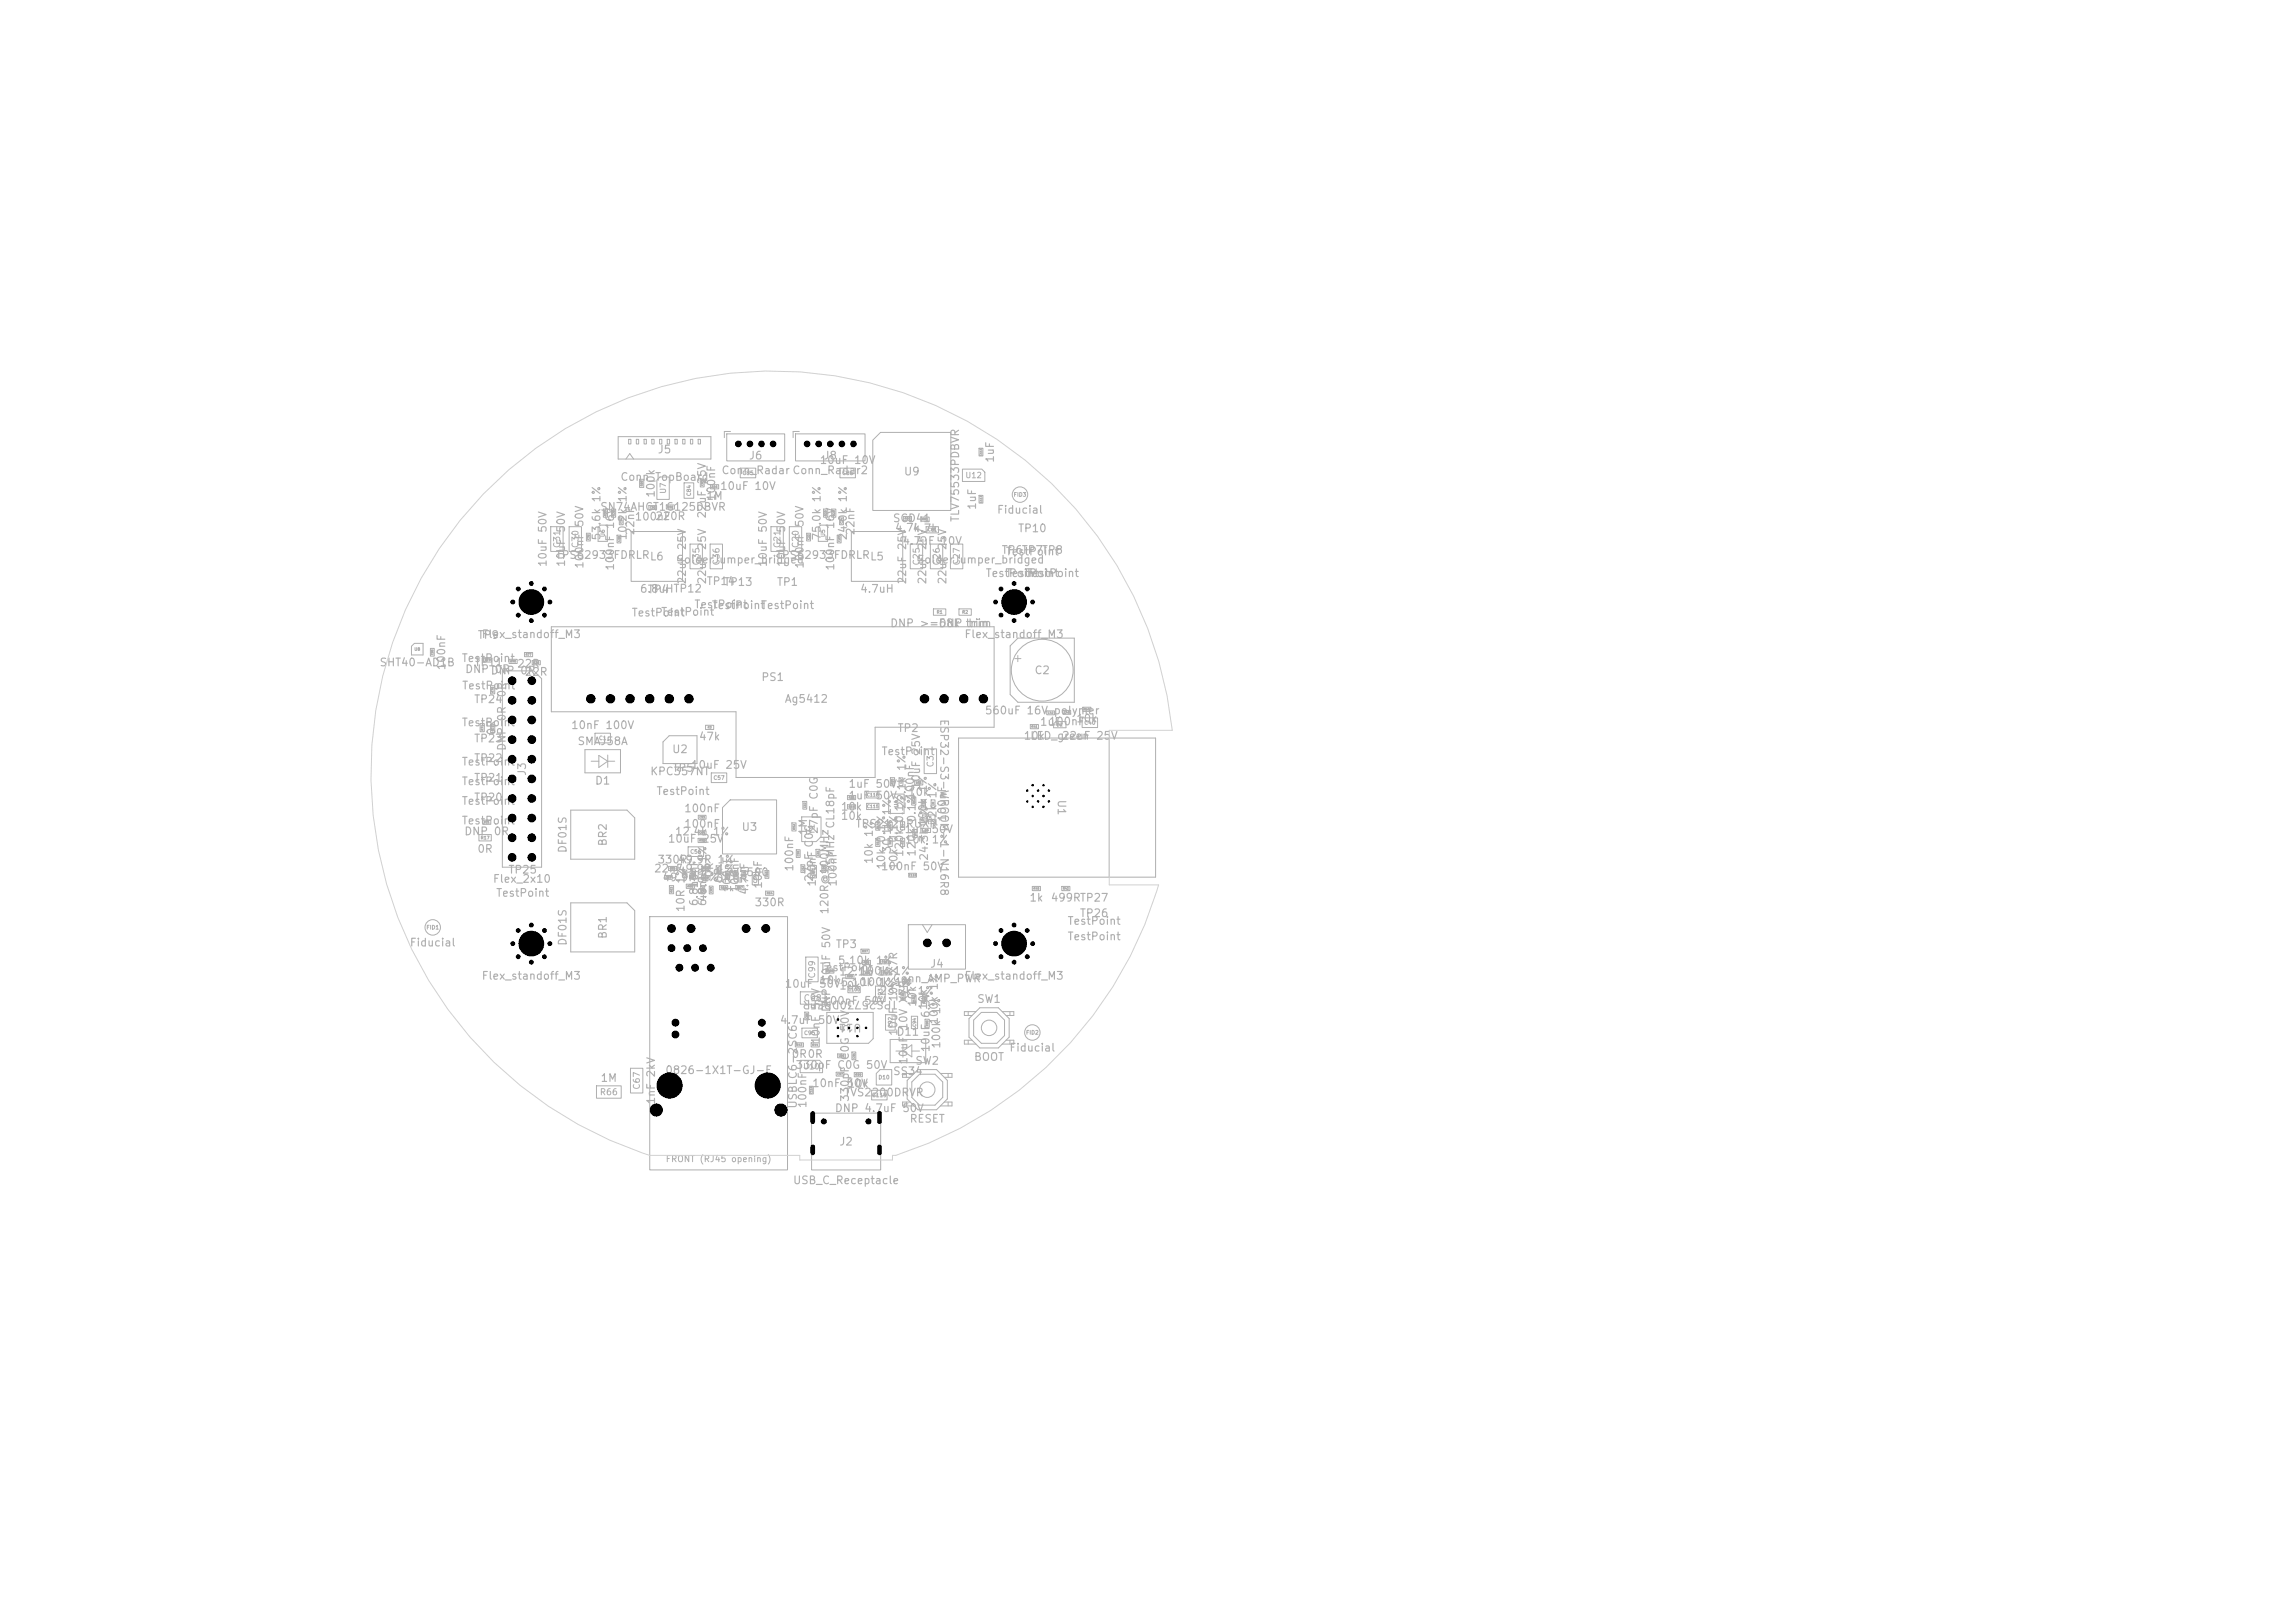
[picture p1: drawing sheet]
<svg xmlns="http://www.w3.org/2000/svg" width="297mm" height="210mm" viewBox="0 0 297 210" stroke-linecap="round" stroke-linejoin="round" font-family="sans-serif">
<defs><g id="words">
<g font-size="1" fill="#afafaf">
<text x="85" y="58.9">J5</text>
<text x="96.8" y="59.7">J6</text>
<text x="106.5" y="59.7">J8</text>
<text x="128.9" y="60" transform="rotate(-90 128.9 60)">1uF</text>
<text x="80.2" y="62.5">Conn_TopBoard</text>
<text x="85" y="64.5" transform="rotate(-90 85 64.5)">100k</text>
<text x="91.3" y="64.9">1M</text>
<text x="92.8" y="64.9" transform="rotate(-90 92.8 64.9)">100nF</text>
<text x="93.1" y="63.6">10uF 10V</text>
<text x="93.3" y="61.6">Conn_Radar Conn_Radar2</text>
<text x="106" y="60.3">10uF 10V</text>
<text x="116.9" y="61.8">U9</text>
<text x="77.6" y="66.3">SN74AHCT1G125DBVR</text>
<text x="77.9" y="70" transform="rotate(-90 77.9 70)">53.6k 1%</text>
<text x="81.3" y="70" transform="rotate(-90 81.3 70)">10.2k 1%</text>
<text x="82.1" y="67.6">100nF</text>
<text x="82.3" y="69.3" transform="rotate(-90 82.3 69.3)">22nF</text>
<text x="84.7" y="67.5">220R</text>
<text x="91.6" y="67.2" transform="rotate(-90 91.6 67.2)">22uF 25V</text>
<text x="106.4" y="70" transform="rotate(-90 106.4 70)">75.0k 1%</text>
<text x="109.8" y="70" transform="rotate(-90 109.8 70)">24.0k 1%</text>
<text x="110.8" y="69.3" transform="rotate(-90 110.8 69.3)">22nF</text>
<text x="115.5" y="67.8">SCD41</text>
<text x="115.7" y="69">4.7k</text>
<text x="116.7" y="70.7">4.7uF 10V</text>
<text x="118" y="69.1">4.7k</text>
<text x="124.4" y="67.6" transform="rotate(-90 124.4 67.6)">TLV75533PDBVR</text>
<text x="126.5" y="66.1" transform="rotate(-90 126.5 66.1)">1uF</text>
<text x="128.9" y="66.7">Fiducial</text>
<text x="129.5" y="71.9">TP6TP7TP8</text>
<text x="131.7" y="69.1">TP10</text>
<text x="71" y="73.4" transform="rotate(-90 71 73.4)">10uF 50V</text>
<text x="71.8" y="72.6">TPS62933FDRLRL6</text>
<text x="73.4" y="73.4" transform="rotate(-90 73.4 73.4)">10uF 50V</text>
<text x="75.7" y="73.7" transform="rotate(-90 75.7 73.7)">100nF 50V</text>
<text x="79.7" y="73.9" transform="rotate(-90 79.7 73.9)">100nF 16V</text>
<text x="82.7" y="76.9">6.8uHTP12</text>
<text x="83.7" y="77">TP4</text>
<text x="87.5" y="73.2">SolderJumper_bridged</text>
<text x="89" y="75.7" transform="rotate(-90 89 75.7)">22uF 25V</text>
<text x="91.4" y="75.9">TP14</text>
<text x="91.6" y="75.7" transform="rotate(-90 91.6 75.7)">22uF 25V</text>
<text x="93.6" y="76.1">TP13</text>
<text x="99.5" y="73.4" transform="rotate(-90 99.5 73.4)">10uF 50V</text>
<text x="100.3" y="72.6">TPS62933FDRLRL5</text>
<text x="100.5" y="76.1">TP1</text>
<text x="101.9" y="73.4" transform="rotate(-90 101.9 73.4)">10uF 50V</text>
<text x="104.2" y="73.7" transform="rotate(-90 104.2 73.7)">100nF 50V</text>
<text x="108.2" y="73.9" transform="rotate(-90 108.2 73.9)">100nF 16V</text>
<text x="111.2" y="76.9">4.7uH</text>
<text x="117.5" y="75.7" transform="rotate(-90 117.5 75.7)">22uF 25V</text>
<text x="118.6" y="73.2">SolderJumper_bridged</text>
<text x="120.1" y="75.7" transform="rotate(-90 120.1 75.7)">22uF 25V</text>
<text x="122.7" y="75.7" transform="rotate(-90 122.7 75.7)">22uF 25V</text>
<text x="127.5" y="74.9">TestPoint</text>
<text x="130.1" y="74.9">TestPoint</text>
<text x="130.1" y="72.1">TestPoint</text>
<text x="132.7" y="74.9">TestPoint</text>
<text x="61.7" y="82.9">TP9</text>
<text x="62.3" y="82.8">Flex_standoff_M3</text>
<text x="81.7" y="80">TestPoint</text>
<text x="85.5" y="79.9">TestPoint</text>
<text x="89.8" y="78.9">TestPoint</text>
<text x="92" y="79.1">TestPoint</text>
<text x="98.4" y="79.1">TestPoint</text>
<text x="115.1" y="81.4">DNP &gt;=68k</text>
<text x="121.4" y="81.4">DNP trim</text>
<text x="124.7" y="82.8">Flex_standoff_M3</text>
<text x="125.2" y="81.4">trim</text>
<text x="49" y="86.5">SHT40-AD1B</text>
<text x="57.9" y="86.8" transform="rotate(-90 57.9 86.8)">100nF</text>
<text x="59.7" y="85.9">TestPoint</text>
<text x="59.7" y="89.4">TestPoint</text>
<text x="60.1" y="87.3">DNPDNP 0R</text>
<text x="61.3" y="86.4">TP11</text>
<text x="63.9" y="87.3">0R</text>
<text x="66.8" y="86.6">22R</text>
<text x="67.8" y="87.7">22R</text>
<text x="98.4" y="88.4">PS1</text>
<text x="133.8" y="87.5">C2</text>
<text x="59.7" y="94.2">TestPoint</text>
<text x="61.3" y="91.2">TP24</text>
<text x="64.3" y="95.2" transform="rotate(-90 64.3 95.2)">0R</text>
<text x="65.7" y="90.3" transform="rotate(-90 65.7 90.3)">0R</text>
<text x="73.8" y="94.6">10nF 100V</text>
<text x="101.5" y="91.2">Ag5412</text>
<text x="116.1" y="95">TP2</text>
<text x="121.4" y="93" transform="rotate(90 121.4 93)">ESP32-S3-WROOM-1-N16R8</text>
<text x="127.4" y="92.7">560uF 16V polymer</text>
<text x="132.4" y="95.9">10k</text>
<text x="133.2" y="96">LED_green</text>
<text x="134.5" y="94.2">1uF</text>
<text x="135.6" y="94.1">100nF</text>
<text x="137.3" y="96">22uF 25V</text>
<text x="139.2" y="93.7">10k</text>
<text x="59.7" y="99.3">TestPoint</text>
<text x="59.7" y="101.8">TestPoint</text>
<text x="61.3" y="101.4">TP21</text>
<text x="61.3" y="96.3">TP23</text>
<text x="61.3" y="98.8">TP22</text>
<text x="65.7" y="97.2" transform="rotate(-90 65.7 97.2)">DNP 0R</text>
<text x="68.3" y="100.5" transform="rotate(-90 68.3 100.5)">J3</text>
<text x="74.7" y="96.7">SMAJ58A</text>
<text x="76.9" y="101.8">D1</text>
<text x="84.1" y="100.6">KPC357NT</text>
<text x="86.9" y="97.7">U2</text>
<text x="86.9" y="100.1">TP5</text>
<text x="89.4" y="99.7">10uF 25V</text>
<text x="90.4" y="96">47k</text>
<text x="114" y="98">TestPoint</text>
<text x="59.7" y="106.9">TestPoint</text>
<text x="59.7" y="104.4">TestPoint</text>
<text x="61.3" y="103.9">TP20</text>
<text x="84.9" y="103.1">TestPoint</text>
<text x="88.5" y="107.3">100nF</text>
<text x="88.5" y="105.3">100nF</text>
<text x="95.9" y="107.8">U3</text>
<text x="106.1" y="108" transform="rotate(-90 106.1 108)">27pF C0G</text>
<text x="108.7" y="106.3">10k</text>
<text x="108.7" y="105.1">10k</text>
<text x="109.7" y="103.7">1uF 50V</text>
<text x="109.7" y="102.2">1uF 50V</text>
<text x="110.6" y="107.3">TPS2121RUXR</text>
<text x="117.4" y="104.8" transform="rotate(-90 117.4 104.8)">22.1k 1%</text>
<text x="117.4" y="103.2">10k</text>
<text x="118.5" y="103.6" transform="rotate(-90 118.5 103.6)">100nF</text>
<text x="119.3" y="102.2" transform="rotate(-90 119.3 102.2)">10uF 25V</text>
<text x="120.3" y="106.5" transform="rotate(-90 120.3 106.5)">1%</text>
<text x="121.4" y="106.9" transform="rotate(-90 121.4 106.9)">22k 1%</text>
<text x="122.7" y="106.4" transform="rotate(-90 122.7 106.4)">100nF</text>
<text x="136.6" y="103.4" transform="rotate(90 136.6 103.4)">U1</text>
<text x="60" y="108.3">DNP 0R</text>
<text x="61.7" y="110.6">0R</text>
<text x="65.7" y="113.3">TP25</text>
<text x="73.6" y="110.5" transform="rotate(-90 73.6 110.5)">DF01S</text>
<text x="78.8" y="109.6" transform="rotate(-90 78.8 109.6)">BR2</text>
<text x="84.6" y="113.1">22nF</text>
<text x="85" y="112">330R</text>
<text x="86.4" y="109.3">10uF 25V</text>
<text x="87.3" y="108.3">12.4k 1%</text>
<text x="87.7" y="112">49.9R 1%</text>
<text x="87.7" y="113.2">49.9R 1%</text>
<text x="92.5" y="113.6" transform="rotate(-90 92.5 113.6)">0R</text>
<text x="94.4" y="113.6">W5500</text>
<text x="102.9" y="112.9" transform="rotate(-90 102.9 112.9)">100nF</text>
<text x="104.7" y="108.1" transform="rotate(-90 104.7 108.1)">1M</text>
<text x="108.2" y="113" transform="rotate(-90 108.2 113)">25MHz CL18pF</text>
<text x="113.2" y="111.9" transform="rotate(-90 113.2 111.9)">10k 1%</text>
<text x="113.9" y="112.8">100nF 50V</text>
<text x="114.8" y="112.6" transform="rotate(-90 114.8 112.6)">10k 0.1%</text>
<text x="115.5" y="110.5" transform="rotate(-90 115.5 110.5)">30.1k 1%</text>
<text x="116.4" y="112.6" transform="rotate(-90 116.4 112.6)">10k 0.1%</text>
<text x="117" y="108">1uF 50V</text>
<text x="117" y="109.4">10k 1%</text>
<text x="117.1" y="111" transform="rotate(-90 117.1 111)">120k 0.1%</text>
<text x="118.7" y="110.9" transform="rotate(-90 118.7 110.9)">120k 0.1%</text>
<text x="120.3" y="111.5" transform="rotate(-90 120.3 111.5)">24.3k100k 1%</text>
<text x="63.7" y="114.5">Flex_2x10</text>
<text x="64.1" y="116.3">TestPoint</text>
<text x="85.6" y="114.3">49.9R 1%0R0R</text>
<text x="88.8" y="118.1" transform="rotate(-90 88.8 118.1)">10R 1%</text>
<text x="90.5" y="117.3" transform="rotate(-90 90.5 117.3)">6.8nF</text>
<text x="90.5" y="115" transform="rotate(-90 90.5 115)">10nF</text>
<text x="91.6" y="117.3" transform="rotate(-90 91.6 117.3)">6.8nF</text>
<text x="91.7" y="116.8" transform="rotate(-90 91.7 116.8)">49.9R 1%</text>
<text x="93.7" y="114.3" transform="rotate(-90 93.7 114.3)">0R</text>
<text x="94.8" y="115.6" transform="rotate(-90 94.8 115.6)">100nF</text>
<text x="95.8" y="115.6" transform="rotate(-90 95.8 115.6)">100nF</text>
<text x="97.1" y="115.9" transform="rotate(-90 97.1 115.9)">4.7uF</text>
<text x="97.6" y="117.5">330R</text>
<text x="98.8" y="115.1" transform="rotate(-90 98.8 115.1)">10nF</text>
<text x="105.4" y="114.2" transform="rotate(-90 105.4 114.2)">27pF C0G</text>
<text x="105.8" y="114.8" transform="rotate(-90 105.8 114.8)">100nF</text>
<text x="107.4" y="118.4" transform="rotate(-90 107.4 118.4)">120R@100MHz</text>
<text x="108.5" y="114.8" transform="rotate(-90 108.5 114.8)">100nF</text>
<text x="133.1" y="116.9">1k</text>
<text x="135.9" y="116.9">499RTP27</text>
<text x="138.1" y="119.9">TestPoint</text>
<text x="139.7" y="118.9">TP26</text>
<text x="52.9" y="122.7">Fiducial</text>
<text x="73.6" y="122.5" transform="rotate(-90 73.6 122.5)">DF01S</text>
<text x="78.8" y="121.6" transform="rotate(-90 78.8 121.6)">BR1</text>
<text x="106" y="125.9">TestPoint</text>
<text x="108.1" y="122.9">TP3</text>
<text x="108.3" y="125">5.10k 1%</text>
<text x="120.3" y="125.5">J4</text>
<text x="138.1" y="121.9">TestPoint</text>
<text x="62.3" y="127">Flex_standoff_M3</text>
<text x="101.5" y="128">10uF 50V10k100k</text>
<text x="105.9" y="127.6">10k</text>
<text x="106.4" y="130.2">100nF 50V</text>
<text x="107.7" y="131" transform="rotate(-90 107.7 131)">DNP 10uF 50V</text>
<text x="108.5" y="126.5">12.1k 1%1%</text>
<text x="108.7" y="127.9">5.10k 1%1%</text>
<text x="111.1" y="126.4">100k</text>
<text x="113.8" y="129">23.2k 1%</text>
<text x="115.5" y="127.4">Conn_AMP_PWR</text>
<text x="116.2" y="129.2" transform="rotate(-180 116.2 129.2)">TPS25730DREFR</text>
<text x="118.8" y="130.4" transform="rotate(-90 118.8 130.4)">10k</text>
<text x="120.2" y="130.8" transform="rotate(-90 120.2 130.8)">10k</text>
<text x="124.7" y="127">Flex_standoff_M3</text>
<text x="126.4" y="130">SW1</text>
<text x="100.8" y="132.7">4.7uF 50V</text>
<text x="102.4" y="137.1">0R0R</text>
<text x="106.3" y="135.2" transform="rotate(-90 106.3 135.2)">10nF 50V</text>
<text x="111.6" y="132.2" transform="rotate(-180 111.6 132.2)">U11</text>
<text x="115.9" y="134.3">D11</text>
<text x="116.4" y="134.1" transform="rotate(-90 116.4 134.1)">10uF 10V X7R</text>
<text x="117.7" y="137.8" transform="rotate(-90 117.7 137.8)">10uF 10V X7R</text>
<text x="120.5" y="136.2" transform="rotate(-90 120.5 136.2)">10uF 6.3V</text>
<text x="121.6" y="132.6" transform="rotate(-90 121.6 132.6)">100k 1%</text>
<text x="121.9" y="135.8" transform="rotate(-90 121.9 135.8)">100k 1%</text>
<text x="126" y="137.5">BOOT</text>
<text x="130.5" y="136.3">Fiducial</text>
<text x="77.6" y="140.2">1M</text>
<text x="85" y="143" transform="rotate(-90 85 143)">1nF 2kV</text>
<text x="86" y="139.2">0826-1X1T-GJ-F</text>
<text x="102.9" y="138.5">330pF C0G 50V</text>
<text x="103.4" y="143.5" transform="rotate(-90 103.4 143.5)">USBLC6-2SC6</text>
<text x="104.6" y="143.5" transform="rotate(-90 104.6 143.5)">100nF</text>
<text x="105" y="140.9">10nF 50V</text>
<text x="109.2" y="142.1">TVS2200DRVR</text>
<text x="109.6" y="141">10k</text>
<text x="110.1" y="142.7" transform="rotate(-90 110.1 142.7)">330pF C0G 50V</text>
<text x="115.5" y="139.4">SS34</text>
<text x="118.4" y="138">SW2</text>
<text x="108" y="144.1">DNP 4.7uF 50V</text>
<text x="108.5" y="148.5">J2</text>
<text x="117.6" y="145.5">RESET</text>
<text x="102.5" y="153.5">USB_C_Receptacle</text>
</g>
<g font-size=".8" fill="#afafaf">
<text x="72.7" y="71" transform="rotate(-90 72.7 71)">C31</text>
<text x="75.1" y="71" transform="rotate(-90 75.1 71)">C30</text>
<text x="101.2" y="71" transform="rotate(-90 101.2 71)">C21</text>
<text x="103.6" y="71" transform="rotate(-90 103.6 71)">C20</text>
<text x="90.7" y="73.2" transform="rotate(-90 90.7 73.2)">C35</text>
<text x="93.3" y="73.2" transform="rotate(-90 93.3 73.2)">C36</text>
<text x="119.2" y="73.2" transform="rotate(-90 119.2 73.2)">C25</text>
<text x="121.8" y="73.2" transform="rotate(-90 121.8 73.2)">C26</text>
<text x="124.4" y="73.2" transform="rotate(-90 124.4 73.2)">C27</text>
<text x="121" y="99.4" transform="rotate(-90 121 99.4)">C3</text>
<text x="105.6" y="108.1" transform="rotate(-90 105.6 108.1)">Y1</text>
<text x="103.9" y="129.7">C98</text>
<text x="105.7" y="126.7" transform="rotate(-90 105.7 126.7)">C99</text>
<text x="77.6" y="141.9">R66</text>
<text x="83" y="141.1" transform="rotate(-90 83 141.1)">C67</text>
<text x="86.1" y="150.6">FRONT (RJ45 opening)</text>
</g>
<g font-size=".7" fill="#afafaf">
<text x="86.4" y="64" transform="rotate(-90 86.4 64)">U7</text>
<text x="124.9" y="62">U12</text>
<text x="103.9" y="138.5">U10</text>
</g>
<g font-size=".5" fill="#afafaf">
<text x="89.5" y="64.3" transform="rotate(-90 89.5 64.3)">C84</text>
<text x="96" y="61.6">C85</text>
<text x="108.9" y="61.6">C86</text>
<text x="131.1" y="64.4">FID3</text>
<text x="78.4" y="69.6" transform="rotate(-90 78.4 69.6)">U6</text>
<text x="106.9" y="69.6" transform="rotate(-90 106.9 69.6)">U5</text>
<text x="77.5" y="95.9">C1</text>
<text x="140.3" y="93.9">C40</text>
<text x="92.3" y="101">C57</text>
<text x="116.4" y="104.6" transform="rotate(-90 116.4 104.6)">U4</text>
<text x="89.3" y="110.6">C56</text>
<text x="55.1" y="120.4">FID1</text>
<text x="114.3" y="129.4" transform="rotate(-90 114.3 129.4)">C93</text>
<text x="104" y="134">C95</text>
<text x="115.6" y="133.1" transform="rotate(-90 115.6 133.1)">C92</text>
<text x="132.7" y="134">FID2</text>
<text x="112.8" y="142.1">C119</text>
<text x="113.6" y="139.8">D10</text>
</g>
<g font-size=".4" fill="#afafaf">
<text x="120" y="68.9">C81</text>
<text x="121.2" y="79.5">R1</text>
<text x="124.5" y="79.5">R2</text>
<text x="53.6" y="84.3">U8</text>
<text x="136.7" y="94.1">D2</text>
<text x="112.1" y="104.7">C115</text>
<text x="112.1" y="103.2">C116</text>
<text x="119.8" y="106.2">C5</text>
<text x="62.2" y="108.7">R17</text>
<text x="105.6" y="113.4" transform="rotate(-90 105.6 113.4)">FB1</text>
<text x="98.1" y="114.3" transform="rotate(-90 98.1 114.3)">C59</text>
<text x="109.7" y="128.4">C100</text>
<text x="118.6" y="132.9" transform="rotate(-90 118.6 132.9)">C94</text>
</g>
<g font-size=".3" fill="#afafaf">
<text x="127.1" y="59" transform="rotate(-90 127.1 59)">C114</text>
<text x="83.2" y="62.9" transform="rotate(-90 83.2 62.9)">R83</text>
<text x="84.1" y="65.9">C82</text>
<text x="86.4" y="65.8">R82</text>
<text x="92.1" y="63.2">R16</text>
<text x="127.1" y="65.1" transform="rotate(-90 127.1 65.1)">C117</text>
<text x="76.3" y="69.9" transform="rotate(-90 76.3 69.9)">C32</text>
<text x="78.5" y="66.8" transform="rotate(-90 78.5 66.8)">R30</text>
<text x="79.6" y="66.8" transform="rotate(-90 79.6 66.8)">R31</text>
<text x="80.3" y="70.1" transform="rotate(-90 80.3 70.1)">C33</text>
<text x="80.6" y="67.8" transform="rotate(-90 80.6 67.8)">C34</text>
<text x="104.8" y="69.9" transform="rotate(-90 104.8 69.9)">C22</text>
<text x="107" y="66.8" transform="rotate(-90 107 66.8)">R20</text>
<text x="108.1" y="66.8" transform="rotate(-90 108.1 66.8)">R21</text>
<text x="108.8" y="70.1" transform="rotate(-90 108.8 70.1)">C23</text>
<text x="109.1" y="67.8" transform="rotate(-90 109.1 67.8)">C24</text>
<text x="117" y="67.3">R80</text>
<text x="119.3" y="67.4">R81</text>
<text x="56.1" y="84.8" transform="rotate(-90 56.1 84.8)">C80</text>
<text x="62.7" y="85.6">R73</text>
<text x="63.9" y="89.7" transform="rotate(-90 63.9 89.7)">R75</text>
<text x="66" y="85.8">R70</text>
<text x="68" y="84.9">R77</text>
<text x="69" y="85.9">R76</text>
<text x="62.6" y="94.6" transform="rotate(-90 62.6 94.6)">R74</text>
<text x="64" y="94.7" transform="rotate(-90 64 94.7)">R72</text>
<text x="91.6" y="94.3">R3</text>
<text x="133.5" y="94.2">R41</text>
<text x="135.6" y="92.4">C42</text>
<text x="137.7" y="92.4">C41</text>
<text x="140.3" y="92">R40</text>
<text x="115.7" y="101.6" transform="rotate(-90 115.7 101.6)">R10</text>
<text x="116.8" y="101.4" transform="rotate(-90 116.8 101.4)">C4</text>
<text x="118.5" y="101.5">R11</text>
<text x="62.6" y="106.6">R71</text>
<text x="90.5" y="107.9">C54</text>
<text x="90.5" y="105.9">C53</text>
<text x="102.9" y="107.4" transform="rotate(-90 102.9 107.4)">R52</text>
<text x="104.3" y="104.6" transform="rotate(-90 104.3 104.6)">C62</text>
<text x="109.8" y="104.6">R54</text>
<text x="109.8" y="103.4">R53</text>
<text x="113.8" y="107.3" transform="rotate(-90 113.8 107.3)">R14</text>
<text x="115.4" y="107.2" transform="rotate(-90 115.4 107.2)">R6</text>
<text x="117" y="107.1" transform="rotate(-90 117 107.1)">R4</text>
<text x="118.4" y="104.1" transform="rotate(-90 118.4 104.1)">R12</text>
<text x="119.6" y="107.6">R9</text>
<text x="120.9" y="104.3" transform="rotate(-90 120.9 104.3)">C8</text>
<text x="86.1" y="113.7">C65</text>
<text x="86.6" y="112.6">R65</text>
<text x="88.8" y="113.5" transform="rotate(-90 88.8 113.5)">C66</text>
<text x="89.9" y="113.5" transform="rotate(-90 89.9 113.5)">R62</text>
<text x="93.1" y="113" transform="rotate(-90 93.1 113)">R55</text>
<text x="95.4" y="113.5" transform="rotate(-90 95.4 113.5)">C50</text>
<text x="96.4" y="113.5" transform="rotate(-90 96.4 113.5)">C51</text>
<text x="99.4" y="113.5" transform="rotate(-90 99.4 113.5)">C60</text>
<text x="103.5" y="110.8" transform="rotate(-90 103.5 110.8)">C58</text>
<text x="104.1" y="112.8" transform="rotate(-90 104.1 112.8)">C52</text>
<text x="106" y="110.8" transform="rotate(-90 106 110.8)">C61</text>
<text x="113.8" y="109.4" transform="rotate(-90 113.8 109.4)">R15</text>
<text x="115.4" y="109.3" transform="rotate(-90 115.4 109.3)">R7</text>
<text x="117" y="109.3" transform="rotate(-90 117 109.3)">R5</text>
<text x="117.6" y="113.4">C110</text>
<text x="118.6" y="108.1" transform="rotate(-90 118.6 108.1)">R8</text>
<text x="87.1" y="115.5" transform="rotate(-90 87.1 115.5)">R63</text>
<text x="88.9" y="114.9">R61</text>
<text x="92.2" y="115.6" transform="rotate(-90 92.2 115.6)">C63</text>
<text x="93.2" y="115.1">R58</text>
<text x="95.3" y="115.1">R57</text>
<text x="99.2" y="115.8">R64</text>
<text x="133.7" y="115.2">R45</text>
<text x="137.5" y="115.2">R42</text>
<text x="106.9" y="125.8">R100</text>
<text x="111.5" y="123.3">R97</text>
<text x="111.7" y="124.7">R95</text>
<text x="114.1" y="124.6">R96</text>
<text x="104.6" y="131.8" transform="rotate(-90 104.6 131.8)">C96</text>
<text x="109.6" y="126.6">R98</text>
<text x="111.9" y="126.1">R91</text>
<text x="117" y="127.2">R93</text>
<text x="117.1" y="129.4" transform="rotate(-90 117.1 129.4)">R101</text>
<text x="118.5" y="129.8" transform="rotate(-90 118.5 129.8)">R102</text>
<text x="119.9" y="129.7" transform="rotate(-90 119.9 129.7)">R94</text>
<text x="103" y="135.4">R43</text>
<text x="105.1" y="135.4">R44</text>
<text x="108.5" y="136.8">C90</text>
<text x="110.7" y="137" transform="rotate(-90 110.7 137)">C91</text>
<text x="120.2" y="132.8" transform="rotate(-90 120.2 132.8)">R90</text>
<text x="105.2" y="141.6" transform="rotate(-90 105.2 141.6)">C118</text>
<text x="108.3" y="139.2">C97</text>
<text x="110.7" y="139.3">R99</text>
</g>
</g></defs>
<g fill="none" stroke="#afafaf" stroke-width=".13">
<path d="M80 56.5h12v2.9h-12zM81 59.4l.5-.7 .5 .7M81.4 56.9h.3v.5h-.3zM82.4 56.9h.3v.5h-.3zM83.4 56.9h.3v.5h-.3zM84.4 56.9h.3v.5h-.3zM85.4 56.9h.3v.5h-.3zM86.4 56.9h.3v.5h-.3zM87.4 56.9h.3v.5h-.3zM88.4 56.9h.3v.5h-.3zM89.4 56.9h.3v.5h-.3zM90.4 56.9h.3v.5h-.3z"/>
<path d="M94.1 56.1h7.4v3.5h-7.4zM94.5 55.8h-.8v.8M103 56.1h8.9v3.5h-8.9zM103.4 55.8h-.8v.8M113.9 56h9.2v10h-10.2v-9zM126.7 58h.5v1h-.5zM71.3 68.1h1.6v3.3h-1.6zM73.7 68.1h1.6v3.3h-1.6zM75.9 69h.5v1h-.5zM77.4 68.3l.3-.3h.9v2.1h-1.2zM78.1 65.9h.5v1h-.5zM79.1 65.9h.6v1h-.6z"/>
<path d="M79.8 69.3h.6v1h-.6zM80.1 66.9h.6v1h-.6zM81.7 68.8h6.6v6.4h-6.6zM82.8 62h.5v1.1h-.5zM84 65.4h1v.5h-1zM85.4 61.7h1.2v2.9h-1.6v-2.5zM86.2 65.3h1.1v.6h-1.1zM88.5 62.5h1.3v2h-1.3zM89.3 70.4h1.6v3.2h-1.6zM90.6 62h.5v1h-.5zM91.9 70.4h1.6v3.2h-1.6zM92 62.7h1v.6h-1z"/>
<path d="M95.8 60.6h2v1.2h-2zM99.8 68.1h1.6v3.3h-1.6zM102.1 68.1h1.7v3.3h-1.7zM104.4 69h.5v1h-.5zM105.9 68.3l.3-.3h.9v2.1h-1.2zM106.6 65.9h.5v1h-.5zM107.6 65.9h.6v1h-.6zM108.4 69.3h.4v1h-.4zM108.7 66.9h.4v1h-.4zM108.7 60.6h2v1.2h-2zM110.2 68.8h6.6v6.4h-6.6zM116.9 66.8h1.1v.6h-1.1z"/>
<path d="M117.8 70.4h1.6v3.2h-1.6zM119.2 66.9h1v.5h-1zM119.8 68.1h1.7v.9h-1.7zM120.4 70.4h1.6v3.2h-1.6zM120.8 78.8h1.6v.8h-1.6zM123 70.4h1.6v3.2h-1.6zM124.1 78.8h1.6v.8h-1.6zM124.5 60.7h2.6l.4 .4v1.2h-3zM126.7 64.1h.5v1h-.5zM53.2 83.6l.4-.3h1.1v1.5h-1.5zM55.7 83.9h.5v1h-.5zM62.1 93.6h.6v1.1h-.6z"/>
<path d="M62.6 85.1h1v.6h-1zM63.5 88.7h.5v1.1h-.5zM63.5 93.7h.5v1.1h-.5zM65 86.8h4.1l1 1v24.4h-5.1zM65.9 85.3h1v.6h-1zM67.9 84.4h1v.6h-1zM68.9 85.5h1v.5h-1zM71.3 81.1h57.3v13h-15.4v6.5h-18v-8.5h-23.9zM75.7 97h4.6v3h-4.6zM76.5 98.5h1M77 94.9h2v1.2h-2zM77.5 97.7l1.1 .8-1.1 .8z"/>
<path d="M78.6 98.5h1M78.6 97.7v1.6M85.8 96l.8-.8h3.6v3.6h-4.4zM91.3 93.8h1.1v.6h-1.1zM119.6 96.9h1.6v3.2h-1.6zM124 95.5h25.5v18h-25.5zM131.3 85.2h.8M131.7 84.8v.8M131.7 82.6h7.3v8.3h-7.3l-1-1v-6.3zM133.3 93.8h1.1v.5h-1.1zM135.5 92h1v.5h-1zM136.4 93.7l.3-.3h1.3v.8h-1.6z"/>
<path d="M137.6 91.9h1v.5h-1zM140 92.9h2v1.2h-2zM140.1 91.5h1.1v.6h-1.1zM143.5 95.5v18M62 108h1.6v.8h-1.6zM62.5 106.1h1v.6h-1zM73.9 104.8h7.2l1 1v5.4h-8.2zM73.9 116.8h7.2l1 1v5.4h-8.2zM84.1 118.6h17.8v32.8h-17.8zM86 113.3h1v.5h-1zM86.5 112.1h1.1v.6h-1.1zM86.6 114.6h.6v1h-.6z"/>
<path d="M88.4 112.6h.5v1h-.5zM88.8 114.4h1.1v.6h-1.1zM89.1 109.6h2v1.2h-2zM89.5 112.6h.5v1h-.5zM90.3 108.5h1.1v.5h-1.1zM90.4 107.5h1v.5h-1zM90.4 105.5h1v.5h-1zM90.7 114.7h.5v1h-.5zM90.8 112.1h1.1v.5h-1.1zM90.8 113.3h1.1v.5h-1.1zM91.8 114.7h.5v1h-.5zM92.1 100h2v1.3h-2z"/>
<path d="M92.7 112h.5v1.1h-.5zM93.1 114.6h1.1v.5h-1.1zM93.5 104.5l1-1h6v7h-7zM93.9 112.7h.5v1.1h-.5zM95 112.7h.5v1h-.5zM95.2 114.6h1.1v.5h-1.1zM96 112.7h.5v1h-.5zM97.4 112.9h.7v1.6h-.7zM99 112.7h.5v1h-.5zM99.1 115.3h1v.5h-1zM102.5 106.5h.5v1h-.5zM103.1 110h.4v1h-.4z"/>
<path d="M103.7 111.9h.4v1h-.4zM103.8 105.7h2.4v2.6l-.6 .6h-1.8zM103.9 103.7h.5v1h-.5zM104.9 112h.8v1.6h-.8zM105.6 109.9h.5v1h-.5zM106.4 111.9h.4v1h-.4zM109.7 104.1h1v.6h-1zM109.7 102.9h1v.6h-1zM112.1 104h1.7v.8h-1.7zM112.1 102.4h1.7v.8h-1.7zM113.3 108.5h.6v1h-.6zM113.3 106.4h.6v1h-.6z"/>
<path d="M114.9 108.5h.6v1h-.6zM114.9 106.4h.6v1h-.6zM115 103.3l.5-.5h1.5v2.5h-2zM115.2 100.6h.6v1.1h-.6zM116.4 100.7h.4v1h-.4zM116.5 108.5h.6v1h-.6zM116.5 106.3h.6v1.1h-.6zM117.5 119.7h7.4v5.7h-7.4zM117.6 113h1v.5h-1zM118 103.1h.5v1.1h-.5zM118.1 107.3h.6v1.1h-.6zM118.4 101h1v.6h-1z"/>
<path d="M119.2 103.5h.6v1h-.6zM119.4 107.2h1v.5h-1zM119.4 119.7l.6 1 .6-1M119.4 105.4h1.6v.8h-1.6zM120.5 103.5h.5v1h-.5zM133.6 114.7h1v.5h-1zM137.4 114.7h1.1v.5h-1.1zM81.6 138.2h1.6v3.2h-1.6zM102.9 134.9h1.1v.6h-1.1zM103.5 137.2h2.6l.3 .4v1.2h-2.9zM103.6 128.3h3.2v1.6h-3.2zM103.8 133h2v1.3h-2z"/>
<path d="M104.1 131h.5v1h-.5zM104.3 123.8h1.6v3.2h-1.6zM105 134.9h1v.6h-1zM106.9 125.4h1v.5h-1zM107 131h6v3.4l-.6 .6h-5.4zM108.2 138.7h1v.5h-1zM108.4 136.4h1v.5h-1zM109.5 126.1h1v.5h-1zM109.7 127.7h1.6v.8h-1.6zM110.2 136.1h.6v1h-.6zM110.6 138.8h1v.5h-1zM111.4 122.8h1.1v.6h-1.1z"/>
<path d="M111.6 124.3h1.1v.5h-1.1zM111.8 125.7h1v.5h-1zM113.3 127.6h1.2v2h-1.2zM113.9 138.4h1.5v2h-2v-1.5zM113.9 124.2h1.1v.5h-1.1zM114.1 125.6h1v.6h-1zM114.6 131.3h1.2v2h-1.2zM115.2 134.5h4.6v3h-4.6zM115.9 136h1M116.6 128.4h.5v1h-.5zM116.8 126.8h1.1v.5h-1.1zM116.9 136l1.1-.8v1.6z"/>
<path d="M116.9 135.2v1.6M117.3 138.9v.5M117.9 131.5h.8v1.6h-.8zM118 136h1M118 128.8h.6v1h-.6zM118.3 138.9h-1.5v.5h1M118.8 138.4h2.4l1.4 1.4v2.4l-1.4 1.4h-2.4l-1.4-1.4v-2.4zM119.4 128.8h.5v1h-.5zM119.7 131.9h.6v1h-.6zM121.7 138.9h1.5v.5h-1M122.7 138.9v.5M125.3 130.9v.5"/>
<path d="M125.3 134.6v.5M125.4 131.8l1.4-1.4h2.4l1.4 1.4v2.4l-1.4 1.4h-2.4l-1.4-1.4zM125.8 134.6h-1v.5h1.5M126.3 130.9h-1.5v.5h1M127 131h2l1 1v2l-1 1h-2l-1-1v-2zM129.7 130.9h1.5v.5h-1M130.2 134.6h1v.5h-1.5M130.7 130.9v.5M130.7 134.6v.5M77.2 140.5h3.2v1.6h-3.2zM104.8 140.6h.4v1h-.4zM105 144h9v7.4h-9z"/>
<path d="M112.8 141.1h2v1.2h-2zM117.3 142.6v.5M117.8 142.6h-1v.5h1.5M118 140l1-1h2l1 1v2l-1 1h-2l-1-1zM122.2 142.6h1v.5h-1.5M122.7 142.6v.5"/>
<circle cx="132" cy="64" r="1"/>
<circle cx="134.9" cy="86.7" r="4"/>
<circle cx="56" cy="120" r="1"/>
<circle cx="128" cy="133" r="1"/>
<circle cx="133.6" cy="133.6" r="1"/>
<circle cx="120" cy="141" r="1"/>
</g>
<path d="M62.5 63.9a52 52 0 0 1 54.4-13.1 52 52 0 0 1 34.8 43.7h-8.2v20h6.4a52 52 0 0 1-34 35h-.4v.6h-12v-.6h-19.4a52 52 0 0 1-21.6-85.6z" fill="none" stroke="#d0d2cd" stroke-width=".13"/>
<g fill="#000" stroke="#000" stroke-width=".13">
<circle cx="95.5" cy="57.4" r=".36"/>
<circle cx="97.1" cy="57.4" r=".36"/>
<circle cx="98.5" cy="57.4" r=".36"/>
<circle cx="100.1" cy="57.4" r=".36"/>
<circle cx="104.4" cy="57.4" r=".36"/>
<circle cx="105.9" cy="57.4" r=".36"/>
<circle cx="107.4" cy="57.4" r=".37"/>
<circle cx="108.9" cy="57.4" r=".36"/>
<circle cx="110.5" cy="57.4" r=".36"/>
<circle cx="66.4" cy="77.9" r=".25"/>
<circle cx="67.1" cy="79.6" r=".25"/>
<circle cx="67.1" cy="76.2" r=".25"/>
<circle cx="68.8" cy="77.9" r="1.6"/>
<circle cx="68.8" cy="75.5" r=".25"/>
<circle cx="70.5" cy="79.6" r=".25"/>
<circle cx="70.5" cy="76.2" r=".25"/>
<circle cx="71.2" cy="77.9" r=".25"/>
<circle cx="128.8" cy="77.9" r=".25"/>
<circle cx="129.5" cy="79.6" r=".25"/>
<circle cx="129.5" cy="76.2" r=".25"/>
<circle cx="131.2" cy="77.9" r="1.6"/>
<circle cx="131.2" cy="75.5" r=".25"/>
<circle cx="132.9" cy="79.6" r=".25"/>
<circle cx="132.9" cy="76.2" r=".25"/>
<circle cx="133.6" cy="77.9" r=".25"/>
<circle cx="66.3" cy="90.6" r=".5"/>
<circle cx="66.3" cy="98.2" r=".5"/>
<circle cx="66.3" cy="95.7" r=".5"/>
<circle cx="66.3" cy="88.1" r=".5"/>
<circle cx="66.3" cy="93.2" r=".5"/>
<circle cx="68.8" cy="80.3" r=".25"/>
<circle cx="68.8" cy="90.6" r=".5"/>
<circle cx="68.8" cy="88.1" r=".5"/>
<circle cx="68.8" cy="98.2" r=".5"/>
<circle cx="68.8" cy="95.7" r=".5"/>
<circle cx="68.8" cy="93.2" r=".5"/>
<circle cx="76.5" cy="90.4" r=".55"/>
<circle cx="79" cy="90.4" r=".55"/>
<circle cx="81.5" cy="90.4" r=".55"/>
<circle cx="84.1" cy="90.4" r=".55"/>
<circle cx="86.6" cy="90.4" r=".55"/>
<circle cx="89.2" cy="90.4" r=".55"/>
<circle cx="119.6" cy="90.4" r=".55"/>
<circle cx="122.2" cy="90.4" r=".55"/>
<circle cx="124.7" cy="90.4" r=".55"/>
<circle cx="127.3" cy="90.4" r=".55"/>
<circle cx="131.2" cy="80.3" r=".25"/>
<circle cx="66.3" cy="110.9" r=".5"/>
<circle cx="66.3" cy="105.9" r=".5"/>
<circle cx="66.3" cy="103.3" r=".5"/>
<circle cx="66.3" cy="108.4" r=".5"/>
<circle cx="66.3" cy="100.8" r=".5"/>
<circle cx="68.8" cy="119.7" r=".25"/>
<circle cx="68.8" cy="110.9" r=".5"/>
<circle cx="68.8" cy="100.8" r=".5"/>
<circle cx="68.8" cy="103.3" r=".5"/>
<circle cx="68.8" cy="108.4" r=".5"/>
<circle cx="68.8" cy="105.9" r=".5"/>
<circle cx="131.2" cy="119.7" r=".25"/>
<circle cx="132.9" cy="103.7" r=".1"/>
<circle cx="132.9" cy="102.3" r=".1"/>
<circle cx="133.6" cy="104.4" r=".1"/>
<circle cx="133.6" cy="101.6" r=".1"/>
<circle cx="133.6" cy="103" r=".1"/>
<circle cx="134.3" cy="103.7" r=".1"/>
<circle cx="134.3" cy="102.3" r=".1"/>
<circle cx="135" cy="104.4" r=".1"/>
<circle cx="135" cy="101.6" r=".1"/>
<circle cx="135" cy="103" r=".1"/>
<circle cx="135.7" cy="103.7" r=".1"/>
<circle cx="135.7" cy="102.3" r=".1"/>
<circle cx="66.4" cy="122.1" r=".25"/>
<circle cx="67.1" cy="123.8" r=".25"/>
<circle cx="67.1" cy="120.4" r=".25"/>
<circle cx="68.8" cy="122.1" r="1.6"/>
<circle cx="68.8" cy="124.5" r=".25"/>
<circle cx="70.5" cy="123.8" r=".25"/>
<circle cx="70.5" cy="120.4" r=".25"/>
<circle cx="71.2" cy="122.1" r=".25"/>
<circle cx="86.9" cy="120.1" r=".51"/>
<circle cx="86.9" cy="122.7" r=".45"/>
<circle cx="87.4" cy="132.3" r=".44"/>
<circle cx="87.4" cy="133.9" r=".45"/>
<circle cx="87.9" cy="125.2" r=".44"/>
<circle cx="88.9" cy="122.7" r=".44"/>
<circle cx="89.4" cy="120.1" r=".51"/>
<circle cx="90" cy="125.2" r=".45"/>
<circle cx="91" cy="122.7" r=".44"/>
<circle cx="92" cy="125.2" r=".45"/>
<circle cx="96.6" cy="120.1" r=".51"/>
<circle cx="98.6" cy="132.3" r=".44"/>
<circle cx="98.6" cy="133.9" r=".44"/>
<circle cx="99.1" cy="120.1" r=".51"/>
<circle cx="108.4" cy="134.1" r=".1"/>
<circle cx="108.4" cy="131.9" r=".1"/>
<circle cx="108.4" cy="133" r=".1"/>
<circle cx="109.9" cy="133" r=".1"/>
<circle cx="111" cy="134.1" r=".1"/>
<circle cx="111" cy="131.9" r=".1"/>
<circle cx="111" cy="133" r=".1"/>
<circle cx="112.1" cy="133" r=".1"/>
<circle cx="120" cy="122" r=".5"/>
<circle cx="122.5" cy="122" r=".5"/>
<circle cx="128.8" cy="122.1" r=".25"/>
<circle cx="129.5" cy="123.8" r=".25"/>
<circle cx="129.5" cy="120.4" r=".25"/>
<circle cx="131.2" cy="122.1" r="1.6"/>
<circle cx="131.2" cy="124.5" r=".25"/>
<circle cx="132.9" cy="123.8" r=".25"/>
<circle cx="132.9" cy="120.4" r=".25"/>
<circle cx="133.6" cy="122.1" r=".25"/>
<circle cx="84.9" cy="143.6" r=".78"/>
<circle cx="86.6" cy="140.5" r="1.62"/>
<circle cx="99.3" cy="140.5" r="1.62"/>
<circle cx="101.1" cy="143.6" r=".78"/>
<circle cx="106.6" cy="145.1" r=".32"/>
<circle cx="112.4" cy="145.1" r=".32"/>
</g>
<path d="M105.2 144.1v1.1M105.2 148.4v.8M113.8 144.1v1.1M113.8 148.4v.8" fill="none" stroke="#000" stroke-width=".6"/>
<use href="#words"/>
</svg>
